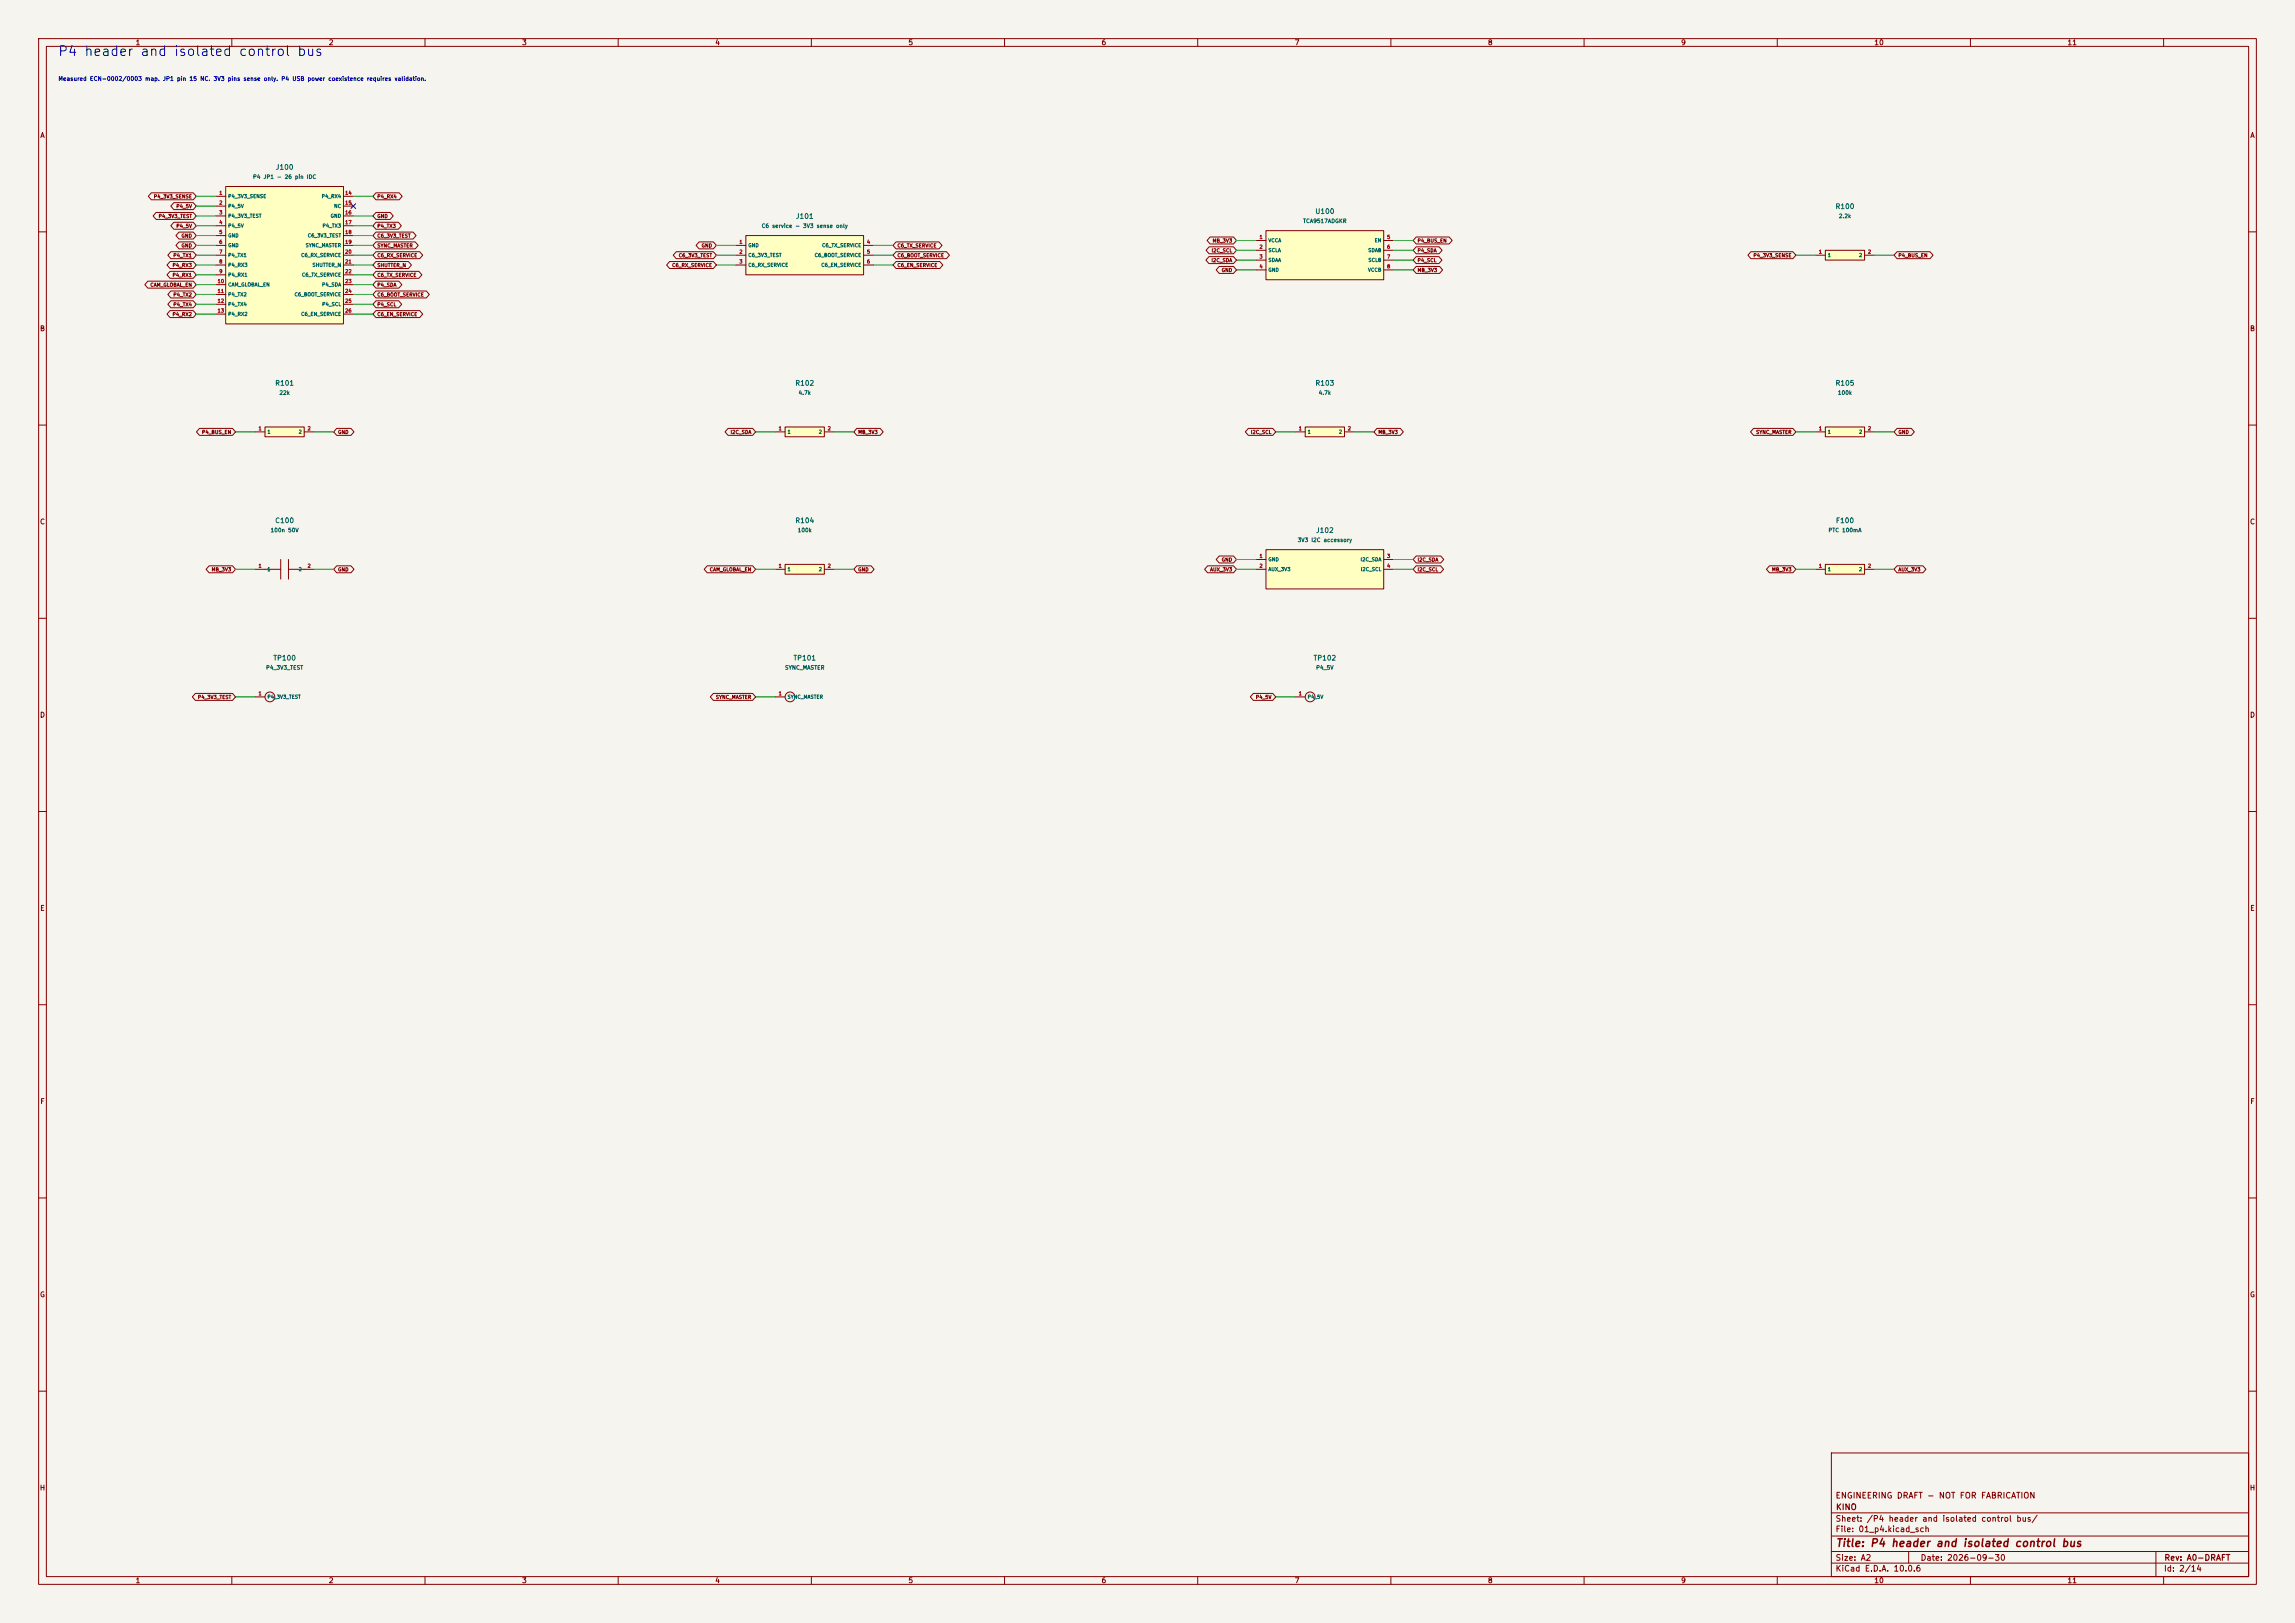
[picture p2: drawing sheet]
<svg xmlns="http://www.w3.org/2000/svg" width="594mm" height="420mm" viewBox="0 0 594 420" stroke-linecap="round" stroke-linejoin="round" font-family="sans-serif">
<defs><g id="words">
<text font-size="2.5" fill="#0000c2" x="14.9" y="15.1">P4 header and isolated control bus</text>
<text font-size="2" fill="#840000" x="475" y="400.8">Title: P4 header and isolated control bus</text>
<g font-size="1.5" fill="#840000">
<text x="475" y="388.1">ENGINEERING DRAFT - NOT FOR FABRICATION</text>
<text x="475" y="394.1">Sheet: /P4 header and isolated control bus/</text>
<text x="475.1" y="391.1">KINO</text>
<text x="475" y="396.8">File: 01_p4.kicad_sch</text>
<text x="475" y="407">KiCad E.D.A. 10.0.6</text>
<text x="475" y="404.2">Size: A2</text>
<text x="497" y="404.2">Date: 2026-09-30</text>
<text x="560" y="407">Id: 2/14</text>
<text x="560.1" y="404.2">Rev: A0-DRAFT</text>
</g>
<g font-size="1.3" fill="#840000">
<text x="35" y="12">1</text>
<text x="85" y="12">2</text>
<text x="135" y="12">3</text>
<text x="185" y="12">4</text>
<text x="235" y="12">5</text>
<text x="285" y="12">6</text>
<text x="335" y="12">7</text>
<text x="385" y="12">8</text>
<text x="435" y="12">9</text>
<text x="485" y="12">10</text>
<text x="535" y="12">11</text>
<text x="10.3" y="36">A</text>
<text x="582.3" y="36">A</text>
<text x="10.2" y="86">B</text>
<text x="582.2" y="86">B</text>
<text x="10.2" y="136">C</text>
<text x="582.2" y="136">C</text>
<text x="10.2" y="186">D</text>
<text x="582.2" y="186">D</text>
<text x="10.3" y="236">E</text>
<text x="582.3" y="236">E</text>
<text x="10.3" y="286">F</text>
<text x="582.3" y="286">F</text>
<text x="10.2" y="336">G</text>
<text x="582.2" y="336">G</text>
<text x="10.2" y="386">H</text>
<text x="582.2" y="386">H</text>
<text x="35" y="410">1</text>
<text x="85" y="410">2</text>
<text x="135" y="410">3</text>
<text x="185" y="410">4</text>
<text x="235" y="410">5</text>
<text x="285" y="410">6</text>
<text x="335" y="410">7</text>
<text x="385" y="410">8</text>
<text x="435" y="410">9</text>
<text x="485" y="410">10</text>
<text x="535" y="410">11</text>
</g>
<g font-size="1.3" fill="#006464">
<text x="71.2" y="44.2">J100</text>
<text x="205.9" y="56.9">J101</text>
<text x="340.3" y="55.7">U100</text>
<text x="474.9" y="54.4">R100</text>
<text x="71.1" y="100.1">R101</text>
<text x="205.7" y="100.1">R102</text>
<text x="340.3" y="100.1">R103</text>
<text x="474.9" y="100.1">R105</text>
<text x="71.1" y="135.7">C100</text>
<text x="205.7" y="135.7">R104</text>
<text x="475" y="135.7">F100</text>
<text x="340.5" y="138.2">J102</text>
<text x="70.6" y="171.2">TP100</text>
<text x="205.2" y="171.2">TP101</text>
<text x="339.8" y="171.2">TP102</text>
</g>
<text font-size="1.1" fill="#0000c2" x="15" y="21.2">Measured ECN-0002/0003 map. JP1 pin 15 NC. 3V3 pins sense only. P4 USB power coexistence requires validation.</text>
<g font-size="1" fill="#006464">
<text x="65.4" y="46.5">P4 JP1 - 26 pin IDC</text>
<text x="197" y="59.2">C6 service - 3V3 sense only</text>
<text x="337.2" y="57.9">TCA9517ADGKR</text>
<text x="475.8" y="56.7">2.2k</text>
<text x="72.2" y="102.4">22k</text>
<text x="206.6" y="102.4">4.7k</text>
<text x="341.2" y="102.4">4.7k</text>
<text x="475.6" y="102.4">100k</text>
<text x="69.9" y="138">100n 50V</text>
<text x="206.3" y="138">100k</text>
<text x="473.1" y="138">PTC 100mA</text>
<text x="335.8" y="140.5">3V3 I2C accessory</text>
<text x="68.8" y="173.5">P4_3V3_TEST</text>
<text x="203.1" y="173.5">SYNC_MASTER</text>
<text x="340.5" y="173.5">P4_5V</text>
</g>
<g font-size=".9" fill="#840000">
<text x="39.7" y="51.5">P4_3V3_SENSE</text>
<text x="97.5" y="51.5">P4_RX4</text>
<text x="40.9" y="56.6">P4_3V3_TEST</text>
<text x="45.5" y="54.1">P4_5V</text>
<text x="45.5" y="59.2">P4_5V</text>
<text x="97.5" y="56.6">GND</text>
<text x="97.5" y="59.2">P4_TX3</text>
<text x="46.9" y="61.7">GND</text>
<text x="46.9" y="64.2">GND</text>
<text x="97.5" y="61.7">C6_3V3_TEST</text>
<text x="97.5" y="64.2">SYNC_MASTER</text>
<text x="181.5" y="64.2">GND</text>
<text x="232.2" y="64.2">C6_TX_SERVICE</text>
<text x="313.5" y="65.5">I2C_SCL</text>
<text x="313.7" y="63">MB_3V3</text>
<text x="366.8" y="65.5">P4_SDA</text>
<text x="366.8" y="63">P4_BUS_EN</text>
<text x="44.5" y="69.3">P4_RX3</text>
<text x="44.5" y="71.9">P4_RX1</text>
<text x="44.8" y="66.8">P4_TX1</text>
<text x="97.5" y="66.8">C6_RX_SERVICE</text>
<text x="97.5" y="69.3">SHUTTER_N</text>
<text x="97.5" y="71.9">C6_TX_SERVICE</text>
<text x="173.8" y="69.3">C6_RX_SERVICE</text>
<text x="175.6" y="66.8">C6_3V3_TEST</text>
<text x="232.2" y="69.3">C6_EN_SERVICE</text>
<text x="232.2" y="66.8">C6_BOOT_SERVICE</text>
<text x="313.4" y="68.1">I2C_SDA</text>
<text x="316.1" y="70.6">GND</text>
<text x="366.8" y="70.6">MB_3V3</text>
<text x="366.8" y="68.1">P4_SCL</text>
<text x="453.7" y="66.8">P4_3V3_SENSE</text>
<text x="491.2" y="66.8">P4_BUS_EN</text>
<text x="38.8" y="74.4">CAM_GLOBAL_EN</text>
<text x="44.8" y="76.9">P4_TX2</text>
<text x="97.5" y="74.4">P4_SDA</text>
<text x="97.5" y="76.9">C6_BOOT_SERVICE</text>
<text x="44.5" y="82">P4_RX2</text>
<text x="44.8" y="79.5">P4_TX4</text>
<text x="97.5" y="79.5">P4_SCL</text>
<text x="97.5" y="82">C6_EN_SERVICE</text>
<text x="52.2" y="112.5">P4_BUS_EN</text>
<text x="87.4" y="112.5">GND</text>
<text x="189" y="112.5">I2C_SDA</text>
<text x="222" y="112.5">MB_3V3</text>
<text x="323.6" y="112.5">I2C_SCL</text>
<text x="356.6" y="112.5">MB_3V3</text>
<text x="454.4" y="112.5">SYNC_MASTER</text>
<text x="491.2" y="112.5">GND</text>
<text x="54.7" y="148.1">MB_3V3</text>
<text x="87.4" y="148.1">GND</text>
<text x="183.6" y="148.1">CAM_GLOBAL_EN</text>
<text x="222" y="148.1">GND</text>
<text x="313.1" y="148.1">AUX_3V3</text>
<text x="316.1" y="145.5">GND</text>
<text x="366.8" y="148.1">I2C_SCL</text>
<text x="366.8" y="145.5">I2C_SDA</text>
<text x="458.5" y="148.1">MB_3V3</text>
<text x="491.2" y="148.1">AUX_3V3</text>
<text x="51.1" y="181.1">P4_3V3_TEST</text>
<text x="185.2" y="181.1">SYNC_MASTER</text>
<text x="324.9" y="181.1">P4_5V</text>
</g>
<g font-size=".9" fill="#a90000">
<text x="56.6" y="50.6">1</text>
<text x="56.6" y="53.1">2</text>
<text x="89.2" y="50.6">14</text>
<text x="89.2" y="53.1">15</text>
<text x="56.6" y="55.7">3</text>
<text x="56.6" y="58.2">4</text>
<text x="89.2" y="55.7">16</text>
<text x="89.2" y="58.2">17</text>
<text x="56.6" y="60.8">5</text>
<text x="56.6" y="63.3">6</text>
<text x="56.6" y="65.8">7</text>
<text x="89.2" y="60.8">18</text>
<text x="89.2" y="63.3">19</text>
<text x="89.2" y="65.8">20</text>
<text x="191.3" y="63.3">1</text>
<text x="191.3" y="65.8">2</text>
<text x="224.3" y="63.3">4</text>
<text x="224.3" y="65.8">5</text>
<text x="325.9" y="62">1</text>
<text x="325.9" y="64.6">2</text>
<text x="358.9" y="62">5</text>
<text x="358.9" y="64.6">6</text>
<text x="470.7" y="65.8">1</text>
<text x="483.4" y="65.8">2</text>
<text x="56.6" y="68.4">8</text>
<text x="56.6" y="70.9">9</text>
<text x="89.2" y="68.4">21</text>
<text x="89.2" y="70.9">22</text>
<text x="191.3" y="68.4">3</text>
<text x="224.3" y="68.4">6</text>
<text x="325.9" y="67.1">3</text>
<text x="325.9" y="69.6">4</text>
<text x="358.9" y="67.1">7</text>
<text x="358.9" y="69.6">8</text>
<text x="56.2" y="73.5">10</text>
<text x="56.2" y="76">11</text>
<text x="89.2" y="73.5">23</text>
<text x="89.2" y="76">24</text>
<text x="56.2" y="78.5">12</text>
<text x="56.2" y="81.1">13</text>
<text x="89.2" y="78.5">25</text>
<text x="89.2" y="81.1">26</text>
<text x="66.8" y="111.6">1</text>
<text x="79.5" y="111.6">2</text>
<text x="201.4" y="111.6">1</text>
<text x="214.1" y="111.6">2</text>
<text x="336" y="111.6">1</text>
<text x="348.7" y="111.6">2</text>
<text x="470.7" y="111.6">1</text>
<text x="483.4" y="111.6">2</text>
<text x="66.8" y="147.1">1</text>
<text x="79.5" y="147.1">2</text>
<text x="201.4" y="147.1">1</text>
<text x="214.1" y="147.1">2</text>
<text x="325.9" y="144.6">1</text>
<text x="325.9" y="147.1">2</text>
<text x="358.9" y="144.6">3</text>
<text x="358.9" y="147.1">4</text>
<text x="470.7" y="147.1">1</text>
<text x="483.4" y="147.1">2</text>
<text x="66.8" y="180.1">1</text>
<text x="201.4" y="180.1">1</text>
<text x="336" y="180.1">1</text>
</g>
<g font-size=".9" fill="#006464">
<text x="58.9" y="51.5">P4_3V3_SENSE</text>
<text x="83.1" y="51.5">P4_RX4</text>
<text x="58.9" y="54">P4_5V</text>
<text x="58.9" y="56.6">P4_3V3_TEST</text>
<text x="58.9" y="59.1">P4_5V</text>
<text x="83.4" y="59.1">P4_TX3</text>
<text x="85.5" y="56.6">GND</text>
<text x="86.4" y="54">NC</text>
<text x="58.9" y="61.6">GND</text>
<text x="58.9" y="64.2">GND</text>
<text x="79" y="64.2">SYNC_MASTER</text>
<text x="79.5" y="61.6">C6_3V3_TEST</text>
<text x="193.6" y="64.2">GND</text>
<text x="212.7" y="64.2">C6_TX_SERVICE</text>
<text x="328.2" y="62.9">VCCA</text>
<text x="328.2" y="65.5">SCLA</text>
<text x="354" y="65.5">SDAB</text>
<text x="355.7" y="62.9">EN</text>
<text x="58.9" y="66.7">P4_TX1</text>
<text x="58.9" y="69.3">P4_RX3</text>
<text x="58.9" y="71.8">P4_RX1</text>
<text x="77.8" y="66.7">C6_RX_SERVICE</text>
<text x="78" y="71.8">C6_TX_SERVICE</text>
<text x="80.7" y="69.3">SHUTTER_N</text>
<text x="193.6" y="66.7">C6_3V3_TEST</text>
<text x="193.6" y="69.3">C6_RX_SERVICE</text>
<text x="210.7" y="66.7">C6_BOOT_SERVICE</text>
<text x="212.5" y="69.3">C6_EN_SERVICE</text>
<text x="328.2" y="68">SDAA</text>
<text x="328.2" y="70.5">GND</text>
<text x="354" y="70.5">VCCB</text>
<text x="354.1" y="68">SCLB</text>
<text x="473" y="66.7">1</text>
<text x="481" y="66.7">2</text>
<text x="58.9" y="74.3">CAM_GLOBAL_EN</text>
<text x="58.9" y="76.9">P4_TX2</text>
<text x="76.1" y="76.9">C6_BOOT_SERVICE</text>
<text x="83.2" y="74.3">P4_SDA</text>
<text x="58.9" y="79.4">P4_TX4</text>
<text x="58.9" y="82">P4_RX2</text>
<text x="77.8" y="82">C6_EN_SERVICE</text>
<text x="83.3" y="79.4">P4_SCL</text>
<text x="69.1" y="112.4">1</text>
<text x="77.2" y="112.4">2</text>
<text x="203.7" y="112.4">1</text>
<text x="211.8" y="112.4">2</text>
<text x="338.3" y="112.4">1</text>
<text x="346.4" y="112.4">2</text>
<text x="473" y="112.4">1</text>
<text x="481" y="112.4">2</text>
<text x="69.1" y="148">1</text>
<text x="77.2" y="148">2</text>
<text x="203.7" y="148">1</text>
<text x="211.8" y="148">2</text>
<text x="328.2" y="145.5">GND</text>
<text x="328.2" y="148">AUX_3V3</text>
<text x="352" y="145.5">I2C_SDA</text>
<text x="352.1" y="148">I2C_SCL</text>
<text x="473" y="148">1</text>
<text x="481" y="148">2</text>
<text x="69.1" y="181">P4_3V3_TEST</text>
<text x="203.7" y="181">SYNC_MASTER</text>
<text x="338.3" y="181">P4_5V</text>
</g>
</g></defs>
<path d="M0 0h594v420h-594z" fill="#f5f4ef" stroke="#f5f4ef" stroke-width=".26"/>
<g fill="none" stroke="#840000" stroke-width=".26">
<path d="M10 10h574v400h-574zM12 12h570v396h-570zM60 10v2M110 10v2M160 10v2M210 10v2M260 10v2M310 10v2M360 10v2M410 10v2M460 10v2M510 10v2"/>
<path d="M560 10v2M10 60h2M582 60h2M10 110h2M582 110h2M10 160h2M582 160h2M10 210h2M582 210h2M10 260h2M582 260h2M10 310h2"/>
<path d="M582 310h2M10 360h2M474 376h108v32h-108zM582 360h2M474 397.5h108M474 391.5h108M60 408v2M110 408v2M160 408v2M210 408v2M260 408v2M310 408v2"/>
<path d="M360 408v2M410 408v2M460 408v2M474 404.5h108M474 401.5h108M494 401.5v3M510 408v2M558 401.5v6.5M560 408v2"/>
</g>
<path d="M327.7 59.7h30.4v12.7h-30.4z" fill="#ffffc2"/>
<path d="M327.7 59.7h30.4v12.7h-30.4zM325.1 62.2h2.6M325.1 64.8h2.6M325.1 67.3h2.6M325.1 69.9h2.6M358.1 62.2h2.6M358.1 64.8h2.6M358.1 67.3h2.6M358.1 69.9h2.6" fill="none" stroke="#840000" stroke-width=".26"/>
<path d="M472.4 110.5h10.2v2.5h-10.2z" fill="#ffffc2"/>
<path d="M469.9 111.8h2.5M472.4 110.5h10.2v2.5h-10.2zM482.6 111.8h2.5" fill="none" stroke="#840000" stroke-width=".26"/>
<path d="M472.4 64.8h10.2v2.5h-10.2z" fill="#ffffc2"/>
<g fill="none" stroke="#840000" stroke-width=".26">
<path d="M469.9 66h2.5M472.4 64.8h10.2v2.5h-10.2zM482.6 66h2.5M66 147.3h6.7M72.7 144.8v5.1M74.7 147.3h6.6M74.7 144.8v5.1M66 180.3h2.6"/>
<circle cx="69.8" cy="180.3" r="1.27"/>
</g>
<path d="M327.7 142.2h30.4v10.2h-30.4z" fill="#ffffc2"/>
<path d="M325.1 144.8h2.6M325.1 147.3h2.6M327.7 142.2h30.4v10.2h-30.4zM358.1 144.8h2.6M358.1 147.3h2.6" fill="none" stroke="#840000" stroke-width=".26"/>
<path d="M68.6 110.5h10.1v2.5h-10.1z" fill="#ffffc2"/>
<path d="M66 111.8h2.6M68.6 110.5h10.1v2.5h-10.1zM78.7 111.8h2.6" fill="none" stroke="#840000" stroke-width=".26"/>
<path d="M203.2 110.5h10.2v2.5h-10.2z" fill="#ffffc2"/>
<path d="M200.7 111.8h2.5M203.2 110.5h10.2v2.5h-10.2zM213.4 111.8h2.5" fill="none" stroke="#840000" stroke-width=".26"/>
<path d="M337.8 110.5h10.2v2.5h-10.2z" fill="#ffffc2"/>
<path d="M335.3 111.8h2.5M337.8 110.5h10.2v2.5h-10.2zM348 111.8h2.5" fill="none" stroke="#840000" stroke-width=".26"/>
<path d="M203.2 146.1h10.2v2.5h-10.2z" fill="#ffffc2"/>
<g fill="none" stroke="#840000" stroke-width=".26">
<path d="M200.7 147.3h2.5M203.2 146.1h10.2v2.5h-10.2zM213.4 147.3h2.5M200.7 180.3h2.5"/>
<circle cx="204.5" cy="180.3" r="1.27"/>
</g>
<path d="M58.4 48.3h30.5v35.5h-30.5z" fill="#ffffc2"/>
<g fill="none" stroke="#840000" stroke-width=".26">
<path d="M55.9 50.8h2.5M55.9 53.3h2.5M55.9 55.9h2.5M55.9 58.4h2.5M58.4 48.3h30.5v35.5h-30.5zM88.9 50.8h2.5M88.9 53.3h2.5M88.9 55.9h2.5M88.9 58.4h2.5M55.9 61h2.5M55.9 63.5h2.5M55.9 66h2.5"/>
<path d="M55.9 68.6h2.5M55.9 71.1h2.5M55.9 73.7h2.5M55.9 76.2h2.5M55.9 78.7h2.5M88.9 61h2.5M88.9 63.5h2.5M88.9 66h2.5M88.9 68.6h2.5M88.9 71.1h2.5M88.9 73.7h2.5M88.9 76.2h2.5"/>
<path d="M88.9 78.7h2.5M55.9 81.3h2.5M88.9 81.3h2.5"/>
</g>
<path d="M193 61h30.5v10.1h-30.5z" fill="#ffffc2"/>
<g fill="none" stroke="#840000" stroke-width=".26">
<path d="M190.5 63.5h2.5M190.5 66h2.5M190.5 68.6h2.5M193 61h30.5v10.1h-30.5zM223.5 63.5h2.6M223.5 66h2.6M223.5 68.6h2.6M335.3 180.3h2.5"/>
<circle cx="339.1" cy="180.3" r="1.27"/>
</g>
<path d="M472.4 146.1h10.2v2.5h-10.2z" fill="#ffffc2"/>
<g fill="none" stroke="#840000" stroke-width=".26">
<path d="M39.2 49.9h10.8l.8 .9-.8 .9h-10.8l-.8-.9zM40.4 55h9.6l.8 .9-.8 .9h-9.6l-.8-.9zM45 52.4h5l.8 .9-.8 .9h-5l-.8-.9zM45 57.5h5l.8 .9-.8 .9h-5l-.8-.9zM97.3 55h3.7l.8 .9-.8 .9h-3.7l-.8-.9zM97.3 57.5h5.8l.8 .9-.8 .9h-5.8l-.8-.9zM97.3 49.9h6l.8 .9-.8 .9h-6l-.8-.9zM38.3 72.8h11.7l.8 .9-.8 .9h-11.7l-.8-.9zM44 67.7h6l.8 .9-.8 .9h-6l-.8-.9zM44 70.2h6l.8 .9-.8 .9h-6l-.8-.9zM44.2 65.1h5.8l.8 .9-.8 .9h-5.8l-.8-.9zM44.2 75.3h5.8l.8 .9-.8 .9h-5.8l-.8-.9z"/>
<path d="M44.2 77.8h5.8l.8 .9-.8 .9h-5.8l-.8-.9zM46.3 60.1h3.7l.8 .9-.8 .9h-3.7l-.8-.9zM46.3 62.6h3.7l.8 .9-.8 .9h-3.7l-.8-.9zM97.3 60.1h9.6l.8 .9-.8 .9h-9.6l-.8-.9zM97.3 62.6h10.2l.8 .9-.8 .9h-10.2l-.8-.9zM97.3 65.1h11.3l.8 .9-.8 .9h-11.3l-.8-.9zM97.3 67.7h8.4l.8 .9-.8 .9h-8.4l-.8-.9zM97.3 70.2h11.1l.8 .9-.8 .9h-11.1l-.8-.9zM97.3 72.8h5.9l.8 .9-.8 .9h-5.9l-.8-.9zM97.3 75.3h13l.8 .9-.8 .9h-13l-.8-.9zM97.3 77.8h5.9l.8 .9-.8 .9h-5.9l-.8-.9zM173.3 67.7h11.3l.8 .9-.8 .9h-11.3l-.8-.9z"/>
<path d="M175 65.1h9.6l.8 .9-.8 .9h-9.6l-.8-.9zM180.9 62.6h3.7l.8 .9-.8 .9h-3.7l-.7-.9zM231.9 62.6h11.1l.8 .9-.8 .9h-11.1l-.8-.9zM231.9 67.7h11.3l.8 .9-.8 .9h-11.3l-.8-.9zM231.9 65.1h13.1l.7 .9-.7 .9h-13.1l-.8-.9zM312.9 66.4h6.4l.7 .9-.7 .9h-6.4l-.8-.9zM313 63.9h6.3l.7 .9-.7 .9h-6.3l-.8-.9zM313.2 61.3h6.1l.7 .9-.7 .9h-6.1l-.8-.9zM315.6 68.9h3.7l.7 1-.7 .9h-3.7l-.8-.9zM366.5 68.9h6.1l.8 1-.8 .9h-6.1l-.7-.9zM366.5 66.4h5.9l.8 .9-.8 .9h-5.9l-.7-.9zM366.5 63.9h6l.8 .9-.8 .9h-6l-.7-.9z"/>
<path d="M366.5 61.3h8.6l.8 .9-.8 .9h-8.6l-.7-.9zM453.2 65.1h10.8l.8 .9-.8 .9h-10.8l-.8-.9zM491 65.1h8.5l.8 .9-.8 .9h-8.5l-.8-.9zM44 80.4h6l.8 .9-.8 .9h-6l-.8-.9zM97.3 80.4h11.3l.8 .9-.8 .9h-11.3l-.8-.9zM51.6 110.9h8.6l.8 .9-.8 .9h-8.6l-.7-.9zM87.1 110.9h3.7l.8 .9-.8 .9h-3.7l-.7-.9zM188.4 110.9h6.4l.8 .9-.8 .9h-6.4l-.7-.9zM221.8 110.9h6l.8 .9-.8 .9h-6l-.8-.9zM323.1 110.9h6.3l.8 .9-.8 .9h-6.3l-.8-.9zM356.4 110.9h6l.8 .9-.8 .9h-6l-.8-.9zM453.9 110.9h10.1l.8 .9-.8 .9h-10.1l-.8-.9z"/>
<path d="M491 110.9h3.7l.8 .9-.8 .9h-3.7l-.8-.9zM54.1 146.4h6.1l.8 .9-.8 .9h-6.1l-.8-.9zM87.1 146.4h3.7l.8 .9-.8 .9h-3.7l-.7-.9zM183 146.4h11.8l.8 .9-.8 .9h-11.8l-.7-.9zM221.8 146.4h3.7l.7 .9-.7 .9h-3.7l-.8-.9zM312.6 146.4h6.7l.7 .9-.7 .9h-6.7l-.8-.9zM315.6 143.9h3.7l.7 .9-.7 .9h-3.7l-.8-.9zM366.5 146.4h6.4l.7 .9-.7 .9h-6.4l-.7-.9zM366.5 143.9h6.4l.8 .9-.8 .9h-6.4l-.7-.9zM458 146.4h6l.8 .9-.8 .9h-6l-.8-.9zM469.9 147.3h2.5M472.4 146.1h10.2v2.5h-10.2z"/>
<path d="M482.6 147.3h2.5M491 146.4h6.7l.8 .9-.8 .9h-6.7l-.8-.9zM50.6 179.4h9.6l.8 .9-.8 .9h-9.6l-.8-.9zM184.6 179.4h10.2l.8 .9-.8 .9h-10.2l-.8-.9zM324.4 179.4h5l.8 .9-.8 .9h-5l-.8-.9z"/>
</g>
<g fill="none" stroke="#009600" stroke-width=".26">
<path d="M50.8 50.8h5.1M50.8 53.3h5.1M50.8 58.4h5.1M50.8 55.9h5.1M91.4 50.8h5.1M91.4 58.4h5.1M91.4 55.9h5.1M50.8 68.6h5.1M50.8 63.5h5.1M50.8 66h5.1M50.8 78.7h5.1M50.8 76.2h5.1"/>
<path d="M50.8 73.7h5.1M50.8 71.1h5.1M50.8 61h5.1M91.4 68.6h5.1M91.4 63.5h5.1M91.4 66h5.1M91.4 78.7h5.1M91.4 76.2h5.1M91.4 73.7h5.1M91.4 71.1h5.1M91.4 61h5.1M185.4 68.6h5.1"/>
<path d="M185.4 63.5h5.1M185.4 66h5.1M226.1 68.6h5M226.1 63.5h5M226.1 66h5M320 64.8h5.1M320 67.3h5.1M320 69.9h5.1M320 62.2h5.1M360.7 64.8h5.1M360.7 67.3h5.1M360.7 69.9h5.1"/>
<path d="M360.7 62.2h5.1M464.8 66h5.1M485.1 66h5.1M50.8 81.3h5.1M91.4 81.3h5.1M61 111.8h5M81.3 111.8h5.1M195.6 111.8h5.1M215.9 111.8h5.1M330.2 111.8h5.1M350.5 111.8h5.1M464.8 111.8h5.1"/>
<path d="M485.1 111.8h5.1M61 147.3h5M81.3 147.3h5.1M195.6 147.3h5.1M215.9 147.3h5.1M320 147.3h5.1M320 144.8h5.1M360.7 147.3h5.1M360.7 144.8h5.1M464.8 147.3h5.1M485.1 147.3h5.1M61 180.3h5"/>
<path d="M195.6 180.3h5.1M330.2 180.3h5.1"/>
</g>
<path d="M90.8 52.7l1.2 1.2M92 52.7l-1.2 1.2" fill="none" stroke="#000084" stroke-width=".26"/>
<use href="#words"/>
</svg>
